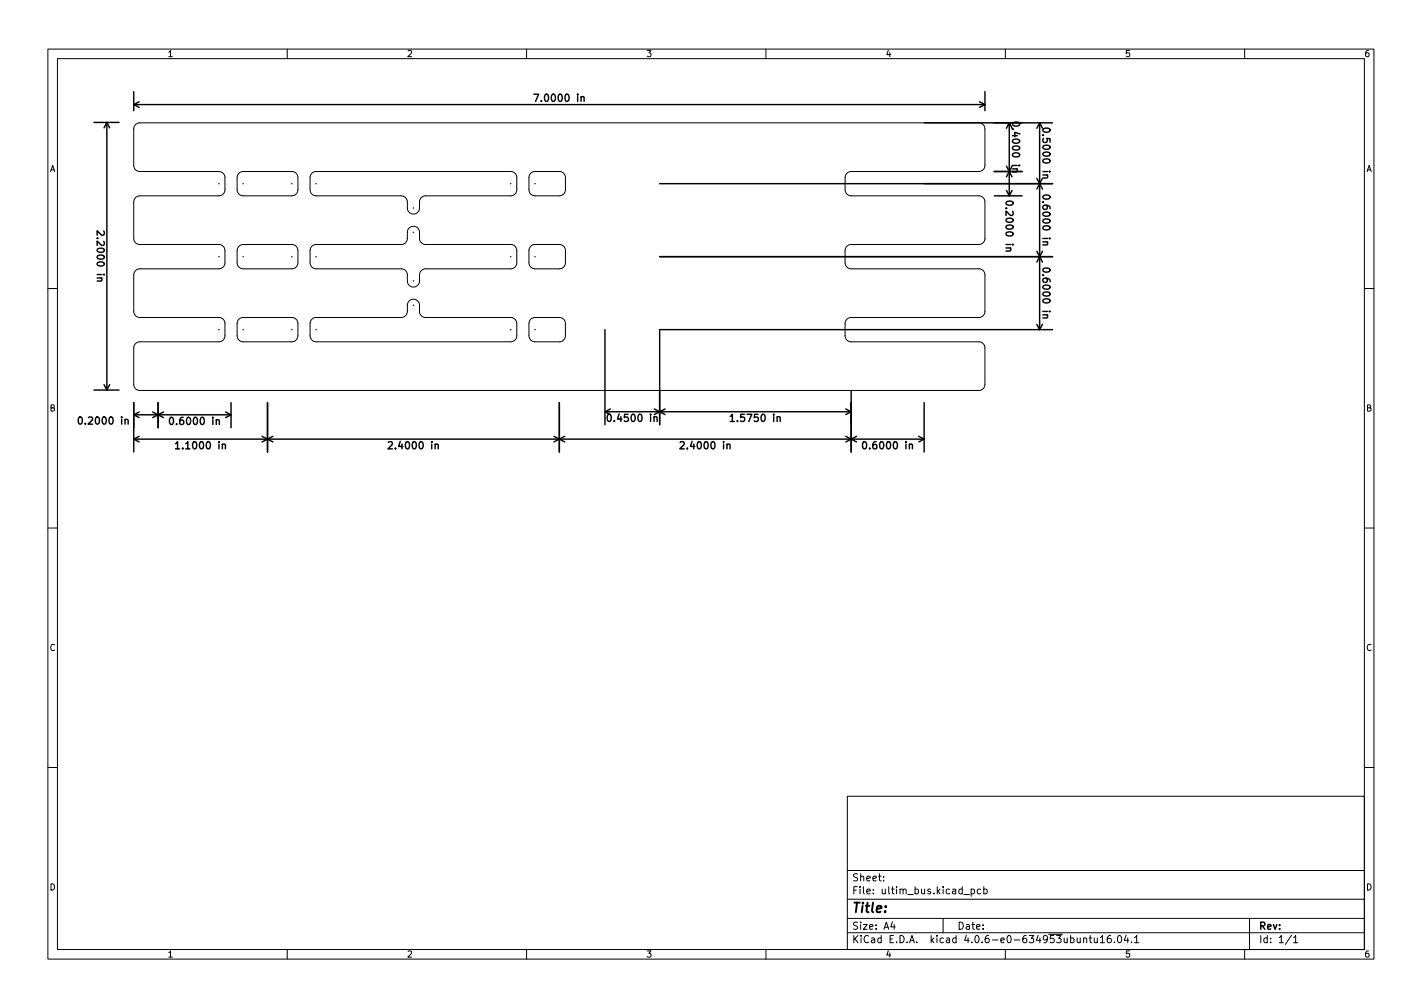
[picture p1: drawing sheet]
<svg xmlns="http://www.w3.org/2000/svg" width="297mm" height="210mm" viewBox="0 0 297 210" stroke-linecap="round" stroke-linejoin="round" font-family="sans-serif">
<defs><g id="words">
<text font-size="2.8" x="178" y="190.6">Title:</text>
<g font-size="2.1">
<text x="112.4" y="21.2">7.0000 in</text>
<text x="211.4" y="26.3" transform="rotate(90 211.4 26.3)">0.4000 in</text>
<text x="217.8" y="27.6" transform="rotate(90 217.8 27.6)">0.5000 in</text>
<text x="217.8" y="41.6" transform="rotate(90 217.8 41.6)">0.6000 in</text>
<text x="210.1" y="42.8" transform="rotate(90 210.1 42.8)">0.2000 in</text>
<text x="20.2" y="49.1" transform="rotate(90 20.2 49.1)">2.2000 in</text>
<text x="217.8" y="56.8" transform="rotate(90 217.8 56.8)">0.6000 in</text>
<text x="17.2" y="88.6">0.2000 in</text>
<text x="36.2" y="88.7">0.6000 in</text>
<text x="127.7" y="88.1">0.4500 in</text>
<text x="153.4" y="88.1">1.5750 in</text>
<text x="37.5" y="93.8">1.1000 in</text>
<text x="81.9" y="93.8">2.4000 in</text>
<text x="142.9" y="93.8">2.4000 in</text>
<text x="181" y="93.8">0.6000 in</text>
<text x="178" y="184">Sheet:</text>
<text x="178" y="186.7">File: ultim_bus.kicad_pcb</text>
<text x="178" y="196.9">KiCad E.D.A. kicad 4.0.6-e0-634953ubuntu16.04.1</text>
<text x="178" y="194.1">Size: A4</text>
<text x="200" y="194.1">Date:</text>
<text x="263" y="194.1">Rev:</text>
<text x="263" y="196.9">Id: 1/1</text>
</g>
<g font-size="1.8">
<text x="35" y="11.9">1</text>
<text x="85" y="11.9">2</text>
<text x="135" y="11.9">3</text>
<text x="185" y="11.9">4</text>
<text x="235" y="11.9">5</text>
<text x="285" y="11.9">6</text>
<text x="10.3" y="35.9">A</text>
<text x="285.3" y="35.9">A</text>
<text x="10.3" y="85.9">B</text>
<text x="285.3" y="85.9">B</text>
<text x="10.3" y="135.9">C</text>
<text x="285.3" y="135.9">C</text>
<text x="10.3" y="185.9">D</text>
<text x="285.3" y="185.9">D</text>
<text x="35" y="199.9">1</text>
<text x="85" y="199.9">2</text>
<text x="135" y="199.9">3</text>
<text x="185" y="199.9">4</text>
<text x="235" y="199.9">5</text>
<text x="285" y="199.9">6</text>
</g>
</g></defs>
<g fill="none" stroke="#000" stroke-width=".21">
<path d="M10 10.2h277v190.1h-277zM12 12.2h273v186.1h-273zM60 10.2v2M110 10.2v2M160 10.2v2M210 10.2v2M260 10.2v2M28.3 26l.9-.4h175.3a1.27 1.27 0 0 1 1.2 1.3v7.7a1.27 1.27 0 0 1-1.2 1.2h-26.8a1.27 1.27 0 0 0-1.2 1.3v2.6a1.27 1.27 0 0 0 1.3 1.2h26.8a1.27 1.27 0 0 1 1.1 1.3v7.7a1.27 1.27 0 0 1-1.2 1.1l-26.8 .1a1.27 1.27 0 0 0-1.2 1.2v2.7a1.27 1.27 0 0 0 1.3 1.1h26.8a1.27 1.27 0 0 1 1.1 1.3v7.7a1.27 1.27 0 0 1-1.2 1.2h-26.8a1.27 1.27 0 0 0-1.2 1.3v2.6a1.27 1.27 0 0 0 1.3 1.2h26.8a1.27 1.27 0 0 1 1.1 1.2v7.8a1.27 1.27 0 0 1-1.2 1.1h-175.4a1.27 1.27 0 0 1-1.2-1.2v-7.8a1.27 1.27 0 0 1 1.3-1.1h16.6a1.27 1.27 0 0 0 1.2-1.3v-2.7a1.27 1.27 0 0 0-1.3-1.1h-16.6a1.27 1.27 0 0 1-1.2-1.3v-7.7a1.27 1.27 0 0 1 1.3-1.2h16.6a1.27 1.27 0 0 0 1.2-1.2v-2.7a1.27 1.27 0 0 0-1.3-1.2h-16.6a1.27 1.27 0 0 1-1.2-1.2v-7.8a1.27 1.27 0 0 1 1.3-1.1h16.6a1.27 1.27 0 0 0 1.2-1.3v-2.6a1.27 1.27 0 0 0-1.3-1.2h-16.6a1.27 1.27 0 0 1-1.2-1.3v-7.7zM49.9 36.2l.9-.4h10.2a1.27 1.27 0 0 1 1.2 1.3v2.5a1.27 1.27 0 0 1-1.2 1.3h-10.2a1.27 1.27 0 0 1-1.3-1.3v-2.6zM65.1 36.2l.9-.4h40.7a1.27 1.27 0 0 1 1.2 1.3v2.5a1.27 1.27 0 0 1-1.2 1.3h-17.8a1.27 1.27 0 0 0-1.3 1.3v1.2a1.27 1.27 0 0 1-1.2 1.3 1.27 1.27 0 0 1-1.3-1.3v-1.2a1.27 1.27 0 0 0-1.3-1.3h-17.8a1.27 1.27 0 0 1-1.2-1.3v-2.6zM110.9 36.2l.7-.4h5.2a1.27 1.27 0 0 1 1.3 1.3v2.5a1.27 1.27 0 0 1-1.3 1.3h-5a1.27 1.27 0 0 1-1.3-1.3v-2.6zM49.9 51.4l.9-.4h10.2a1.27 1.27 0 0 1 1.2 1.3v2.6a1.27 1.27 0 0 1-1.2 1.2h-10.2a1.27 1.27 0 0 1-1.3-1.2v-2.7z"/>
<path d="M65.1 51.4l.9-.4h17.8a1.27 1.27 0 0 0 1.3-1.2v-1.3a1.27 1.27 0 0 1 1.3-1.3 1.27 1.27 0 0 1 1.2 1.3v1.3a1.27 1.27 0 0 0 1.3 1.2h17.8a1.27 1.27 0 0 1 1.2 1.3v2.6a1.27 1.27 0 0 1-1.2 1.2h-17.8a1.27 1.27 0 0 0-1.3 1.3v1.3a1.27 1.27 0 0 1-1.2 1.2 1.27 1.27 0 0 1-1.3-1.2v-1.3a1.27 1.27 0 0 0-1.3-1.3h-17.8a1.27 1.27 0 0 1-1.2-1.2v-2.7zM110.9 51.4l.7-.3 5.2-.1a1.27 1.27 0 0 1 1.3 1.3v2.6a1.27 1.27 0 0 1-1.3 1.2h-5a1.27 1.27 0 0 1-1.3-1.2v-2.7zM10 60.2h2M49.9 66.7l.9-.4h10.2a1.27 1.27 0 0 1 1.2 1.3v2.5a1.27 1.27 0 0 1-1.2 1.3h-10.2a1.27 1.27 0 0 1-1.3-1.3v-2.7zM65.1 66.7l.9-.4h17.8a1.27 1.27 0 0 0 1.3-1.3v-1.3a1.27 1.27 0 0 1 1.3-1.2 1.27 1.27 0 0 1 1.2 1.2v1.3a1.27 1.27 0 0 0 1.3 1.3h17.8a1.27 1.27 0 0 1 1.2 1.3v2.5a1.27 1.27 0 0 1-1.2 1.3h-40.7a1.27 1.27 0 0 1-1.2-1.3v-2.7zM110.9 66.7l.7-.4h5.2a1.27 1.27 0 0 1 1.3 1.3v2.5a1.27 1.27 0 0 1-1.3 1.3h-5a1.27 1.27 0 0 1-1.3-1.3v-2.7zM285 60.2h2M10 110.2h2M285 110.2h2M10 160.2h2M177 166.3h108v32h-108zM285 160.2h2"/>
<path d="M60 198.3v2M110 198.3v2M160 198.3v2M177 194.8h108M177 191.8h108M177 187.8h108M177 181.8h108M184.6 183.8v.1M184.6 183v.1M186.4 192.5l-.3 1h.9M186.8 193v1M197 191.8v3"/>
<path d="M201.4 186.8h1.1M202.9 185.7l.4-.1 .3 .3-.2 .7h-.5M202.9 185.6v1.5M204.9 185.7l-.5-.1-.3 .3 .2 .7h.6M205.5 185.7l.4-.1 .3 .3-.1 .7h-.6M205.5 185.1v1.5M210 198.3v2M226.4 196l.2-.2 .3 .1 .1 .9M226.4 195.8v1M227.5 195.8h.6M227.7 195.3v1.3l.4 .2M228.6 195.8v1h.4l.2-.1"/>
<path d="M229.2 195.8v1M229.9 195.8l.4-.5v1.5M229.9 196.8h.8M232 195.3l-.4 .1a1.01 1.01 0 0 0 0 1.4l.5-.1v-.5l-.2-.3h-.3l-.3 .3M232.8 196.7v.1M233.6 195.4l.2-.1a.8 .8 0 0 1 .5 .8 .8 .8 0 0 1-.5 .7 1 1 0 0 1-.2-1.4zM235.2 195.3l-.3 1h.9M235.6 195.8v1M236.4 196.7v.1M237 195.8l.4-.5v1.5M237 196.8h.9M260 198.3v2"/>
<path d="M261 191.8v6.5M269.8 195.3l-1.3 1.9M270.2 195.8l.4-.5v1.5M270.2 196.8h.9"/>
<circle cx="45.7" cy="38.3" r=".05"/>
<circle cx="50.8" cy="38.3" r=".05"/>
<circle cx="61" cy="38.3" r=".05"/>
<circle cx="66" cy="38.3" r=".05"/>
<circle cx="106.7" cy="38.3" r=".05"/>
<circle cx="111.8" cy="38.3" r=".05"/>
<circle cx="45.7" cy="53.6" r=".05"/>
<circle cx="50.8" cy="53.6" r=".05"/>
<circle cx="61" cy="53.6" r=".05"/>
<circle cx="66" cy="53.6" r=".05"/>
<circle cx="86.4" cy="48.5" r=".05"/>
<circle cx="86.4" cy="58.7" r=".05"/>
<circle cx="86.4" cy="43.4" r=".05"/>
<circle cx="106.7" cy="53.6" r=".05"/>
<circle cx="111.8" cy="53.6" r=".05"/>
<circle cx="45.7" cy="68.8" r=".05"/>
<circle cx="50.8" cy="68.8" r=".05"/>
<circle cx="61" cy="68.8" r=".05"/>
<circle cx="66" cy="68.8" r=".05"/>
<circle cx="86.4" cy="63.7" r=".05"/>
<circle cx="106.7" cy="68.8" r=".05"/>
<circle cx="111.8" cy="68.8" r=".05"/>
</g>
<g fill="none" stroke="#000" stroke-width=".3">
<path d="M27.9 19.1v4M111.5 19.7h1l-.6 1.5M205.7 19.1v4M19.6 25.6h5.3M22.3 25.6v55.8M22.3 25.6l-.6 1.1M22.3 25.6l.6 1.1M27.9 21.8h177.8M27.9 21.8l1.2 .6M29.1 21.3l-1.2 .5M121.4 20.3l.2-.1h.3l.1 1M137.8 38.3h82.1"/>
<path d="M193 25.6h26.9M204.6 21.3l1.1 .5M205.7 21.8l-1.1 .6M207.6 35.8h5.9M210.2 39.8l.6 1.1M210.2 34.7l1.2 2.2M210.8 25.6v15.3M210.8 25.6l-.6 1.2M210.8 25.6l.6 1.2M211.4 39.8l-.6 1.1M211.4 34.7l-1.2 2.2M211.6 25.7a.89 .89 0 0 1 1.4 .3 .85 .85 0 0 1-1.5-.2z"/>
<path d="M212.3 35.3l.2 .2-.1 .3-.9 .1M216.6 37.2l1.2 2.3M217.2 25.6v43.2M217.2 25.6l-.6 1.2M217.2 25.6l.6 1.2M217.8 37.2l-1.2 2.3M217.9 27a.89 .89 0 0 1 1.4 .2 .85 .85 0 0 1-1.5-.1zM218.7 36.5l.1 .2v.4l-1 .1M21.2 58l.1 .3-.1 .3-.9 .1M21.7 48.3l.1 .5-.4 .3-1.1-.9v.9M137.8 53.6h82.1M207.7 40.9h5.8"/>
<path d="M210.2 42.2a.89 .89 0 0 1 1.4 .3 .85 .85 0 0 1-1.5-.2zM211 51.8l.1 .2v.3l-1 .1M216.6 52.5l1.2 2.2M217.8 52.5l-1.2 2.2M217.9 56.2a.89 .89 0 0 1 1.4 .3 .85 .85 0 0 1-1.5-.2zM217.9 40.9a.89 .89 0 0 1 1.4 .3 .85 .85 0 0 1-1.5-.1zM218.7 50.5l.1 .2v.4h-1M126.4 68.8v19.9M216.6 67.7l.6 1.1M217.8 67.7l-.6 1.1M218.7 65.7l.1 .3v.3l-1 .1M219.9 68.8h-82.1v19.9"/>
<path d="M16.5 87.2l.2-.1a.8 .8 0 0 1 .5 .7 .8 .8 0 0 1-.5 .8l-.2-.2-.2-.4zM19.6 81.4h5.3M21.7 80.3l.6 1.1M22.9 80.3l-.6 1.1M26.1 87.7l.2-.1h.4l.1 1M27.9 86.6h20.4M27.9 84.1v10.3M27.9 86.6l1.2 .6M27.9 91.7h165.1M27.9 91.7l1.2 .6M29.1 86l-1.2 .6M29.1 91.1l-1.2 .6"/>
<path d="M31.9 86l2.2 1.2M33 84.1v5.2M34.1 86l-2.2 1.2M35.6 87.2l.1-.1a.8 .8 0 0 1 .6 .8 .8 .8 0 0 1-.6 .7 1 1 0 0 1-.1-1.4zM36.7 92.6l.4-.4v1.5M36.7 93.7h.8M45.2 87.8l.2-.2 .3 .1 .1 .9M46.4 92.9l.3-.2 .3 .1 .1 .9M47.1 86l1.2 .6M48.3 84.1v5.2M48.3 86.6l-1.2 .6M54.8 91.1l2.2 1.2"/>
<path d="M55.9 84.1v10.3M57 91.1l-2.2 1.2M81.1 92.4l.6-.2 .3 .4-1 1.1h1M90.9 92.9l.2-.2 .4 .1v.9M115.7 91.1l2.3 1.2M116.8 84.1v10.3M118 91.1l-2.3 1.2M126.4 86h51.4M126.4 86l1.1 .6M127 86.6l.2-.1a.8 .8 0 0 1 .5 .8 .8 .8 0 0 1-.5 .7 1 1 0 0 1-.2-1.4zM127.5 85.4l-1.1 .6M136.6 87.1l.2-.1 .4 .1 .1 .9"/>
<path d="M136.7 85.4l2.2 1.2M138.9 85.4l-2.2 1.2M142.1 92.4l.5-.2 .3 .4-.9 1.1h.9M151.9 92.9l.2-.2 .3 .1 .1 .9M152.5 86.9l.5-.4v1.5M152.5 88h.9M162.3 87.1l.2-.1 .4 .1 .1 .9M176.7 85.4l1.1 .6M176.7 91.1l2.2 1.2M177.8 81.5v12.9M177.8 86l-1.1 .6M178.9 91.1l-2.2 1.2"/>
<path d="M180.3 92.4l.2-.2a.8 .8 0 0 1 .5 .8 .8 .8 0 0 1-.5 .7l-.2-.1-.1-.5zM190 92.9l.2-.2 .3 .1 .1 .9M191.9 91.1l1.1 .6M193 84.1v10.3M193 91.7l-1.1 .6"/>
</g>
<use href="#words"/>
</svg>
